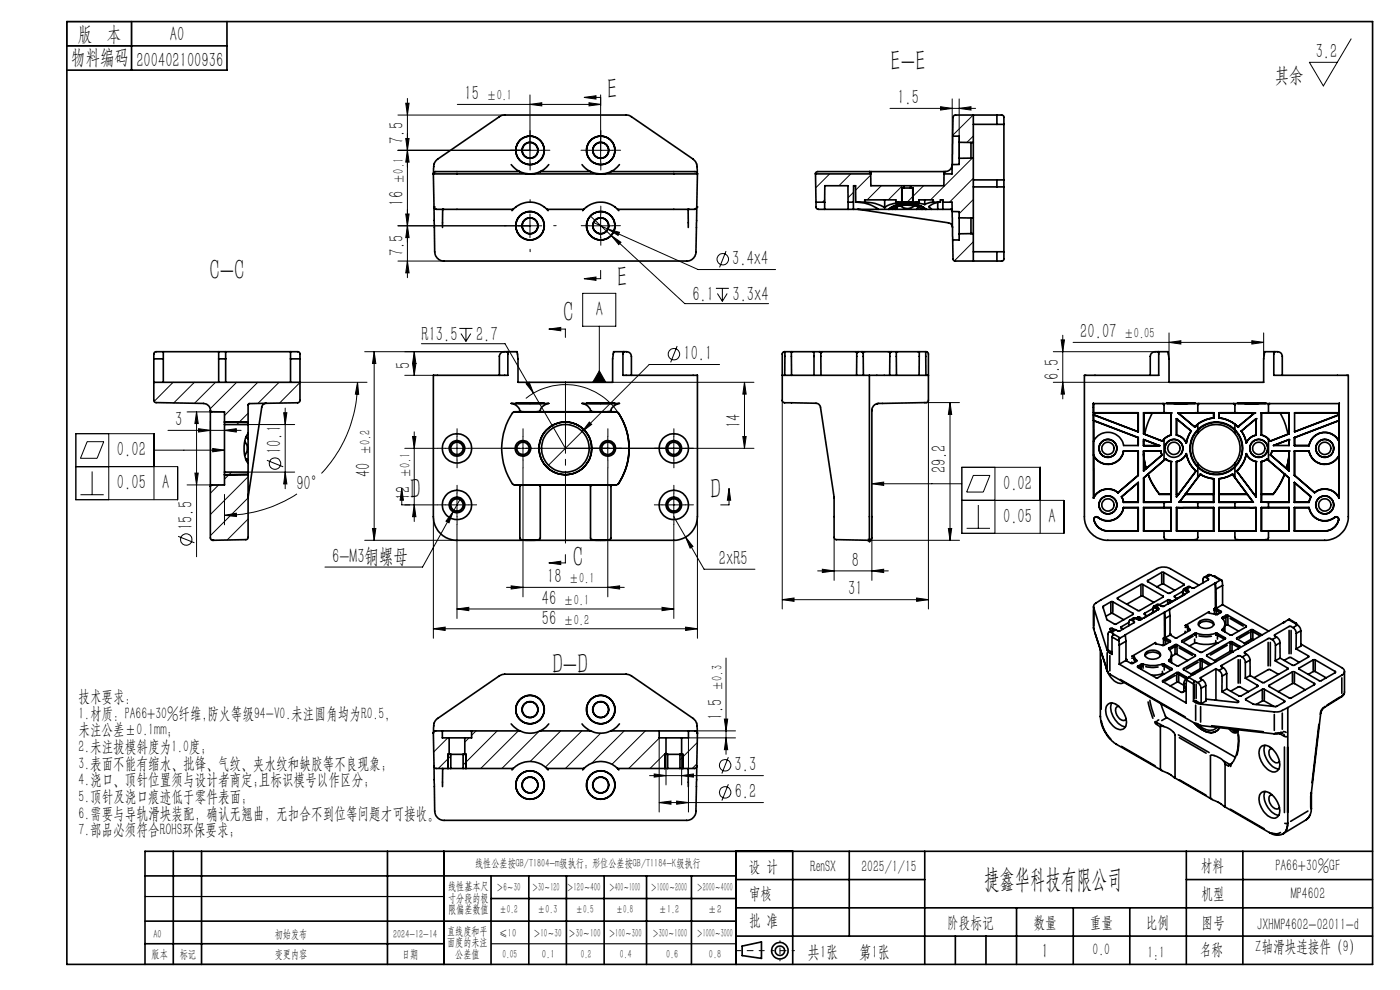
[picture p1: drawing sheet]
<svg xmlns="http://www.w3.org/2000/svg" width="297mm" height="210mm" viewBox="0 0 297 210" stroke-linecap="round" stroke-linejoin="round" font-family="sans-serif">
<defs><g id="words">
<g font-size="6.3">
<text x="188.9" y="15">E-E</text>
<text x="128.8" y="21">E</text>
<text x="44.4" y="59.3">C-C</text>
<text x="130.9" y="61">E</text>
<text x="119.4" y="68.3">C</text>
<text x="87" y="105.9">D</text>
<text x="150.7" y="105.9">D</text>
<text x="121.5" y="120.2">C</text>
<text x="117.2" y="143.1">D-D</text>
</g>
<text font-size="5.6" x="208.8" y="188.3">捷鑫华科技有限公司</text>
<g font-size="4.4">
<text x="16.5" y="8.6">版 本</text>
<text x="36.1" y="8.6">A0</text>
<text x="15.1" y="13.7">物料编码</text>
<text x="28.9" y="14.2">200402100936</text>
<text x="270.5" y="17.3">其余</text>
<text x="279.1" y="12.3">3.2</text>
<text x="98.6" y="21.2">15</text>
<text x="190.4" y="22.1">1.5</text>
<text x="85.6" y="30.5" transform="rotate(-90 85.6 30.5)">7.5</text>
<text x="85.6" y="43.6" transform="rotate(-90 85.6 43.6)">16</text>
<text x="85.6" y="54.3" transform="rotate(-90 85.6 54.3)">7.5</text>
<text x="155.4" y="56.3">3.4x4</text>
<text x="146.9" y="63.7">6.1</text>
<text x="155.4" y="63.7">3.3x4</text>
<text x="126.4" y="67">A</text>
<text x="229.2" y="71.7">20.07</text>
<text x="89.4" y="72.3">R13.5</text>
<text x="101" y="72.3">2.7</text>
<text x="145" y="76.4">10.1</text>
<text x="87" y="78.2" transform="rotate(-90 87 78.2)">5</text>
<text x="224.6" y="80.7" transform="rotate(-90 224.6 80.7)">6.5</text>
<text x="37.2" y="90.4">3</text>
<text x="157.1" y="90.9" transform="rotate(-90 157.1 90.9)">14</text>
<text x="24.8" y="96.8">0.02</text>
<text x="59.7" y="96.3" transform="rotate(-90 59.7 96.3)">10.1</text>
<text x="78.5" y="101.2" transform="rotate(-90 78.5 101.2)">40</text>
<text x="200.7" y="100.4" transform="rotate(-90 200.7 100.4)">29.2</text>
<text x="24.8" y="103.8">0.05</text>
<text x="34.4" y="103.8">A</text>
<text x="62.9" y="103.9">90°</text>
<text x="87" y="106" transform="rotate(-90 87 106)">12</text>
<text x="212.8" y="103.9">0.02</text>
<text x="40.8" y="112.4" transform="rotate(-90 40.8 112.4)">15.5</text>
<text x="212.8" y="110.9">0.05</text>
<text x="222.4" y="110.9">A</text>
<text x="70.5" y="119.4">6-M3铜螺母</text>
<text x="152.5" y="119.9">2xR5</text>
<text x="116.1" y="123.7">18</text>
<text x="180.7" y="120.2">8</text>
<text x="114.9" y="128.3">46</text>
<text x="179.9" y="126.3">31</text>
<text x="114.9" y="132.5">56</text>
<text x="153.2" y="152.7" transform="rotate(-90 153.2 152.7)">1.5</text>
<text x="155.9" y="163.6">3.3</text>
<text x="155.9" y="169.4">6.2</text>
<text x="221" y="203.2">1</text>
</g>
<g font-size="3.8">
<text x="171.3" y="203.2">共1张</text>
<text x="182.3" y="203.2">第1张</text>
</g>
<g font-size="3.5">
<text x="16.6" y="148.9">技术要求:</text>
<text x="16.6" y="152.5">1.材质：PA66+30%纤维,防火等级94-V0.未注圆角均为R0.5,</text>
<text x="16.6" y="156">未注公差±0.1mm；</text>
<text x="16.6" y="159.5">2.未注拔模斜度为1.0度；</text>
<text x="16.6" y="163">3.表面不能有缩水、批锋、气纹、夹水纹和缺胶等不良现象；</text>
<text x="16.6" y="166.6">4.浇口、顶针位置须与设计者商定;且标识模号以作区分；</text>
<text x="16.6" y="170.1">5.顶针及浇口痕迹低于零件表面;</text>
<text x="16.6" y="173.6">6.需要与导轨滑块装配，确认无翘曲，无扣合不到位等问题才可接收。</text>
<text x="16.6" y="177.2">7.部品必须符合ROHS环保要求；</text>
<text x="158.9" y="184.9">设 计</text>
<text x="171.9" y="184.9">RenSX</text>
<text x="182.7" y="184.9">2025/1/15</text>
<text x="254.7" y="184.7">材料</text>
<text x="270.6" y="184.7">PA66+30%GF</text>
<text x="158.9" y="190.8">审核</text>
<text x="254.9" y="190.7">机型</text>
<text x="273.8" y="190.8">MP4602</text>
<text x="158.9" y="196.5">批 准</text>
<text x="200.9" y="196.9">阶段标记</text>
<text x="219.3" y="196.9">数量</text>
<text x="231.2" y="196.9">重量</text>
<text x="243.1" y="196.9">比例</text>
<text x="254.9" y="196.9">图号</text>
<text x="266.7" y="197.3">JXHMP4602-02011-d</text>
<text x="231.8" y="202.5">0.0</text>
<text x="243.4" y="203.2">1:1</text>
<text x="254.5" y="202.5">名称</text>
<text x="266.4" y="201.8">Z轴滑块连接件（9）</text>
</g>
<g font-size="3.1">
<text x="103.2" y="21.2">±0.1</text>
<text x="85.6" y="39" transform="rotate(-90 85.6 39)">±0.1</text>
<text x="238.4" y="71.7">±0.05</text>
<text x="78.5" y="96.6" transform="rotate(-90 78.5 96.6)">±0.2</text>
<text x="87" y="101.4" transform="rotate(-90 87 101.4)">±0.1</text>
<text x="120.7" y="123.7">±0.1</text>
<text x="119.5" y="128.3">±0.1</text>
<text x="119.5" y="132.5">±0.2</text>
<text x="153.2" y="146.6" transform="rotate(-90 153.2 146.6)">±0.3</text>
</g>
<g font-size="2.5">
<text x="100.8" y="184">线性公差按GB/T1804-m级执行；形位公差按GB/T1184-K级执行</text>
<text x="95.1" y="188.8">线性基本尺</text>
<text x="95.1" y="191.3">寸分段的极</text>
<text x="105.3" y="189.1">＞6～30</text>
<text x="112.9" y="189.1">＞30～120</text>
<text x="120.2" y="188.9">＞120～400</text>
<text x="129.2" y="188.9">＞400～1000</text>
<text x="138.1" y="189.1">＞1000～2000</text>
<text x="147.8" y="189.1">＞2000～4000</text>
<text x="95.1" y="193.8">限偏差数值</text>
<text x="105.9" y="193.8">±0.2</text>
<text x="114.1" y="193.8">±0.3</text>
<text x="122.2" y="193.8">±0.5</text>
<text x="130.7" y="193.8">±0.8</text>
<text x="139.8" y="193.8">±1.2</text>
<text x="150.2" y="193.8">±2</text>
<text x="32.2" y="203.2">版本</text>
<text x="32.5" y="198.9">A0</text>
<text x="38.1" y="203.2">标记</text>
<text x="58.3" y="203.2">变更内容</text>
<text x="58.3" y="198.9">初始发布</text>
<text x="83.4" y="198.9">2024-12-14</text>
<text x="85.3" y="203.2">日期</text>
<text x="94.8" y="198.3">直线度和平</text>
<text x="94.8" y="200.7">面度的未注</text>
<text x="96.6" y="203.2">公差值</text>
<text x="105.9" y="198.7">≤10</text>
<text x="106.6" y="203.2">0.05</text>
<text x="113.2" y="198.7">＞10～30</text>
<text x="115" y="203.2">0.1</text>
<text x="120.6" y="198.7">＞30～100</text>
<text x="123.2" y="203.2">0.2</text>
<text x="129.1" y="198.7">＞100～300</text>
<text x="131.5" y="203.2">0.4</text>
<text x="138.4" y="198.7">＞300～1000</text>
<text x="141.3" y="203.2">0.6</text>
<text x="147.8" y="198.7">＞1000～3000</text>
<text x="150.4" y="203.2">0.8</text>
</g>
</g></defs>
<g fill="none" stroke="#000" stroke-width=".21">
<path d="M286.6 8.2l-5.9 10-2.9-5h5.9M84.4 31.9h30.5M84.4 24.4h22.7M86.1 29.4h.7l-.4 2.5zM86.1 21.9h.7l-.4 2.5zM86.4 20.9v38M86.4 31.9l.4 2.5h-.7zM97 22.1h30.4M112.4 22.1l2.5-.3v.7zM112.4 20.1v14.3M123.9 20.7l2.5-.4v.7zM123.9 20.7h3.5"/>
<path d="M125 31.9h4.9M125 21.8l2.4 .3-2.4 .4zM127.4 20.1v14.3M176 36.9l-3 3M180.5 36.9l-2.5 2.5M184.7 37.1l-3.2 3.2M187 39.4l-3 3M188.8 23h18.2M191.5 39.4l-3 3M195.9 39.4l-3.5 3.5M199.5 22.6l2.5 .4-2.5 .3zM202 21v13.9"/>
<path d="M203.5 23l2.5-.4v.7zM203.5 21v12.6M206.3 33.5l-8.9 8.9M206.4 24.4l-4.3 4.3M206.5 28.8l-1.4 1.4M206.5 37.8l-5.1 5.1M84.4 55.4h9.8M86.1 45.4h.7l-.4 2.5zM86.4 55.4l.4 2.5h-.7zM86.4 47.9l.4 2.5h-.7zM112.4 45.4v5M114.9 47.9h-30.5"/>
<path d="M123.9 59.1l2.5-.3v.7zM125 47.9h4.9M125.2 45.8l4.4 4.1M125.9 47.2l3.1 1.4M127.4 45.4v5M127.4 57.4v1.7h-3.5M129 48.6l2.4 .7-.3 .6zM129 48.6l19.1 8.6h16.4M129.6 49.9l2.1 1.5-.4 .5zM129.6 49.9l15.7 14.5h17.8M154 53.3l-1.4 3.4M175 42.4l-.5 .5"/>
<path d="M181.1 40.8l-1.2 1.1M202.4 50.9l-.3 .3M203.7 49.6l-.2 .2M206.5 51.3l-4 4M206.5 42.3l-3 3M77.4 74.6h32.3M79.4 74.6v40M79.4 74.6l.3 2.5h-.7zM85.9 79.6h7M87.5 77.1h.7l-.3 2.5zM87.9 74.6v5M87.9 74.6l.3 2.5h-.7z"/>
<path d="M89.4 72.9h17.7l12.8 22.2h40M97.4 69.7h2.8M97.8 70.8l1 1.6M98.8 69.7v2.7M99.9 70.8l-1.1 1.6M116.5 69.8h3.4v1.8M116.5 69.8l2.5-.3v.7zM123.6 62.2h7v7h-7zM127.1 78.7l1.4 2.4h-2.8zM127.1 69.2v11.9M143.7 73.4l-1.4 3.5M151.9 61.2h2.7"/>
<path d="M152.2 62.3l1 1.6M152.6 77.3h-14.9l-21.3 21.4M153.2 61.2v2.7M154.3 62.3l-1.1 1.6M223.4 74.6h22.3M225.1 72.1h.7l-.3 2.5zM225.5 71.1v13.5M227.6 72.6h40.5M248 72.6l2.5-.3v.7zM248 70.6v5.5M265.6 72.3l2.5 .3-2.5 .4zM268.1 70.6v5.5"/>
<path d="M16.1 99h21.6v7h-21.6v-14h16.6v14M18.5 93.7h3.5l-1.4 3.5h-3.5zM23.1 92v14M32.7 95.5h14.9M35.6 91.3h15.6M36.7 81.1l-4 4.1M39.7 87.4h7.9M41.2 81.1l-4.3 4.4M41.7 87.4l.4 2.4h-.8zM41.7 87.4v30.7M42.1 90.9l2.5 .4-2.5 .3zM44.6 89.3v2.7"/>
<path d="M45.1 95.1l2.5 .4-2.5 .3zM45.7 81.1l-4.4 4.4M47.6 91.3l2.5-.4v.7zM50.2 81.1l-5.6 5.6M52.6 87.7l-2.4 2.4M52.6 90.1h9.9M54.7 81.1l-7.1 7.1M56.6 97.6l3.5 1.4M59.2 81.1l-4.5 4.5M60.2 87.6h.7l-.4 2.5zM60.5 86.6v17.1M63.6 81.1l-4.3 4.4"/>
<path d="M63.6 81.1h14.3M75.8 81.1l.3 2.5h-.7zM75.8 81.1a28.1 28.1 0 0 1-7.6 19.3M85.9 95.1h6.9M87.5 92.6h.7l-.3 2.5zM87.9 91.6v19M94.4 95.1h5M96.9 92.6v5M108.4 95.1h5.1M110.9 92.6v5M110.9 99.3v27.3M111.5 84.5a13.5 13.5 0 0 1 19.7 3.1"/>
<path d="M111.6 81.4l.7-.3 .9 2.3zM125 89.5l.5 .5-2 1.5zM128.9 92.6v5M128.9 99.3v27.3M130 81.1h29.9M142.9 92.6v5M157.6 92.6h.7l-.4 2.5zM157.9 81.1l.4 2.5h-.7zM157.9 81.1v14M165.9 84.9v44.3M196.2 85.4h7.4M197 84.9v44.3"/>
<path d="M201.5 85.4v29.2M201.5 85.4l.4 2.5h-.7zM211.1 99.1v14M223.4 81.1h24.6M225.5 81.1l.3 2.5h-.7zM17.1 104.9h4.9M19.5 100v4.9M37.8 113.8l3.4 1.3M39.7 102.9h7.9M41.3 100.4h.8l-.4 2.5zM46.4 102.9l-1.8 1.7M47.6 109.3l2.5-.4 .1 .7z"/>
<path d="M47.6 104.9v6.4M48.6 100.7l-1 .9M49.1 100.1l-.5 .6M52.6 101.1l-8 8M52.6 105.6l-8 8M52.6 110.1l-4.4 4.4M52.6 100.1h9.9M60.5 100.1l.4 2.5h-.7zM63 104.8a28.1 28.1 0 0 1-15.4 4.5M77.4 114.6h19.5M79 112.1h.7l-.3 2.5zM85.2 103.6l.4 2.5h-.7z"/>
<path d="M85.2 103.6v3.5h7.6M87.9 107.1l.3 2.5h-.7zM91.9 109.6v25.8M94.4 107.1h5M96.1 108.5l-.8 2.4-.7-.3zM96.1 108.5l-6.5 11.8h-20.7M96.9 104.6v5M96.9 111.3v19.9M97.8 105.6l-1.7 2.9M116.5 119.4l2.5-.3v.7zM119.9 117.6v1.8h-3.4M140.4 107.1h5.1"/>
<path d="M142.9 104.6v5l6.5 11.1h10.8M142.9 111.3v19.9M145.5 113.9l1.5 2-.6 .4zM148 109.6v25.8M154.7 103.6l.3 2.5h-.7zM154.7 103.6v3.5h-1.8M177 114v9.1M184.1 114.3l.7 .7M184.5 114.1v1M184.8 114.3l-.7 .7M185 102.6h19M185 102.6l2.5-.3v.7z"/>
<path d="M185 109.6v13.5M201.2 112.1h.7l-.4 2.5zM203.6 114.6h-19.6M204 106.1h21.7v7h-21.7v-14h16.7v14M205.1 112.1h4.9M206.5 100.9h3.5l-1.4 3.5h-3.5zM207.5 107.1v5M91.9 133.4l2.5-.4v.7zM91.9 133.4h56.1M96.9 129.2l2.5-.4v.7zM96.9 129.2h46M107.5 124.6h24.9"/>
<path d="M108.4 124.3l2.5 .3-2.5 .3zM128.9 124.6l2.5-.3v.6zM140.4 128.8l2.5 .4-2.5 .3zM145.5 133l2.5 .4-2.5 .3zM154 139.6v20.4M165.9 127.2l2.6-.3v.7zM165.9 127.2h31.1M173.5 121.1h15M174.4 120.7l2.6 .4-2.6 .4zM185 121.1l2.5-.4v.8zM194.5 126.9l2.5 .3-2.5 .4zM95 156.5l-3 3"/>
<path d="M99.5 156.5l-.9 .9M101 155l-1 1M105.5 155l-7.3 7.3M110 155l-8 8M114.3 155.1l-7.8 7.9M119 155l-6.5 6.5M123.4 155l-7.7 7.7M127.4 155.5l-7.5 7.5M132.4 155l-6.8 6.9M136.9 155l-7.1 7.1M139.8 156.5v15.8M139.9 156.5l-6.5 6.5"/>
<path d="M141.3 159.6l-3.4 3.4M147.4 155h8.6M147.9 157.5l-3.6 3.7M153.7 152.5h.7l-.4 2.5zM154 156.5l.4 2.5h-.7zM156 156.5h-10v15.8M95.6 160.4l-2.6 2.6M137.8 164.5h24.2M138.8 164.2l2.5 .3-2.5 .3zM139.8 170.2l2.5-.3v.7zM139.8 170.2h22.2M141.3 160v6.5"/>
<path d="M143.5 169.9l2.5 .3-2.5 .4zM144.6 164.5l2.5-.3v.6zM144.6 160v6.5M147.8 162.1l-.9 .9M154.5 160.6l-1.4 3.5M154.5 166.4l-1.4 3.4"/>
<circle cx="153.3" cy="55" r="1.22"/>
<circle cx="143" cy="75.1" r="1.22"/>
<circle cx="58.3" cy="98.3" r="1.21"/>
<circle cx="39.5" cy="114.5" r="1.22"/>
<circle cx="153.8" cy="162.3" r="1.22"/>
<circle cx="153.8" cy="168.1" r="1.2"/>
</g>
<g fill="none" stroke="#000" stroke-width=".35">
<path d="M14.2 4.6h277v200h-277zM14.2 9.7h34M27.9 4.6v10.3M48.2 4.6v10.3h-34M91.9 36.9h56.1M91.9 36.9l.1-1a2.43 2.43 0 0 1 .9-2.1l13-9 .9-.4h26.5l.6 .4 13.1 9a3.4 3.4 0 0 1 .9 2.9l.1 .2M91.9 36.9h.1M91.9 36.9l.2 7M108.4 34.9l1 .9 .8 .6M110.3 36.4a5.3 5.3 0 0 0 3.8 .2l.5-.2M110.3 36.4h-16.4a2.26 2.26 0 0 0-1.9 .3l-.1 .2M114.6 36.4h10.7"/>
<path d="M116.4 34.9l-1 1.1-.8 .4M123.5 34.9l.9 .9 .9 .6M125.3 36.4a5.1 5.1 0 0 0 3.8 .2l.5-.2M129.6 36.4h16.1a3.2 3.2 0 0 1 2.1 .2l.2 .3M131.4 34.9l-1 1.1-.8 .4M148 36.9h.1M148 36.9l-.2 7M173 36.9h11.7M173 36.9l.1 6M184.4 36.4h-11l-.4 .2v.3M184.4 36.4l.2 .1 .1 .4M184.4 36.4h16.1"/>
<path d="M184.7 36.9v2.5h7.1M191.3 39.9h2.3v3h-2.3zM191.8 39.4h1.4M191.8 39.4v.5M193.2 39.4v.5M200.3 36.9l-.1 2.5h-7M200.6 36.4l-.3 .1v.4M202 34.9a1.5 1.5 0 0 1-1.4 1.5M202 34.9v2h-1.7M202.1 28.9l.1-4 .3-.5h10.2l.3 .3-.1 30.4-.3 .3h-10l-.4-.4-.1-4.1M202.1 28.9l-.1 6M202.1 28.9h1.4v1.3"/>
<path d="M203.5 30.2v3.4M203.5 33.6v1.3h-1.5M203.5 30.2h2.5M206 30.2v3.3M206 33.5l-2.5 .1M206 33.5h.5M206 30.2h.5M206.5 30.2v3.3M206.5 24.4v5.8M206.5 33.5v12.7M206.5 39.6h6.5M206.5 38.2h6.5"/>
<path d="M206.5 26.4h6.5M211.5 24.4v2M211.5 38.2v1.4M92.1 43.9v.3a3.1 3.1 0 0 0 2.3 .2h14.5M92.1 43.9h.1M92.1 43.9l.1 9.5a1.99 1.99 0 0 0 2 2h51.5a1.98 1.98 0 0 0 1.9-2l.2-9.5M93.9 44.4h.1M93.9 44.4v3.9M108.9 44.4a5 5 0 0 1 7.1 0M108.9 44.4l-.3 .3M116 44.4l.3 .3M116 44.4h7.9"/>
<path d="M123.9 44.4a5 5 0 0 1 7.1 0M123.9 44.4l-.3 .3M131 44.4l.3 .3M146 44.4h.1M146 44.4v3.9M147.8 43.9l-.1 .3a3.1 3.1 0 0 1-2.2 .2h-14.5M147.8 43.9h.1M173.1 42.9v.7a.63 .63 0 0 0 .5 .8h12.5M173.1 42.9h1.8M174.9 42.9v1.5M174.9 42.9l.1-3.5h4.9v3.5M179.9 42.9v1.5"/>
<path d="M179.9 42.9h1.1M181 42.9v1.5M181 42.9l.1-3.5h.4v3.5M181.5 42.9a8 8 0 0 1 4.8 1.5M181.5 42.9h1.9M182 44.4l19.2 2.9a1.05 1.05 0 0 1 .9 1M183.4 42.9l2.3 .3 2 .9M183.4 42.9v-.5h6.6v.5M186.1 44.4h.2M186.1 44.2v.2M186.3 44.4h11.3M187.7 42.4v1.7"/>
<path d="M188.5 44.4a6.9 6.9 0 0 1 5.5-1l1.5 .4 1 .6M188.6 44.4a6.1 6.1 0 0 1 5-1.1l1.7 .4 1 .7M189.3 44.4a6.2 6.2 0 0 1 6.4 0M190 42.9l1.3 .1a5.6 5.6 0 0 0-3.6 1.1M190 42.9h4.9M190.1 43.9l.2 .2-.3 .3M191 43.7a2.22 2.22 0 0 0 3 0M194.9 43.9l-.4 .5M194.9 42.9l-1.3 .1 2.6 .4M194.9 42.9v-.5h3.1v.5M195.5 44.3v.1M196.2 42.4v1"/>
<path d="M197.6 44.4h1.3M198 42.9l-.7 .1-1.1 .4M198 42.9h1.5M198.9 44.4h2.9l.2 .3M198.9 42.9v1.5M199.5 42.9l-1.4 .3-1.1 .6 .6 .6M199.5 42.9v-.5h.5v.5M200 42.9v1.5M200 42.9h2v2M202 44.9l.1 6M202 44.9h1.5v1.3M203.5 46.2v3.4"/>
<path d="M203.5 49.6v1.3h-1.4M203.5 46.2h2.5M206 46.2v3.4M206 49.6h-2.5M206 49.6h.5M206 46.2h.5M206.5 46.2v3.4M206.5 49.6v5.8M206.5 53.4h6.5M211.5 53.4v2M32.6 76.1h2M34.6 74.6v6.5"/>
<path d="M46.4 76.1h1.5M46.4 74.6v6.5M47.9 74.6v6.5M61.6 74.6v6.5M61.6 76.1h2M105.9 79.6h-14v30a5.1 5.1 0 0 0 5 5h46a5.1 5.1 0 0 0 5.1-5v-30h-14.1M107.6 74.6l.1 5h-1.8M107.6 74.6h2.1l.2 1.5v5h20.1v-5l.2-1.5h2.7a1.02 1.02 0 0 1 1 1v4M107.6 74.6h-.1a1.16 1.16 0 0 0-1.5 .7l-.1 4.3M132.4 74.6a.2 .2 0 0 0-.2 0 .2 .2 0 0 0 0 .3v4.7h1.7M165.9 79.6h2M166.5 74.6l-.4 .2-.2 .2v9.9a1.06 1.06 0 0 0 1.5 .5l5.7 .1a.97 .97 0 0 1 1 .9l2.9 19.1v6.7a3.5 3.5 0 0 0 .2 2.2l7.2 .2"/>
<path d="M166.5 74.6v5M166.5 74.6h1.4M167.9 74.6v5M167.9 74.6h4.8M167.9 79.6h29.1M172.7 74.6v5M172.7 74.6h1.1M173.8 74.6l.3 .3 .1 4.7M173.8 74.6h8.3M182.1 74.6a.73 .73 0 0 0-.3 1l-.1 4M182.1 74.6h.7M182.8 74.6l.3 .3 .1 4.7"/>
<path d="M182.8 74.6h6.3M184.4 79.6v35M189.1 74.6l-.3 .3-.1 4.7M189.1 74.6h1M190.1 74.6l.1 5M190.1 74.6h4.9M195 74.6v5M195 74.6h1.4M196.4 74.6l.4 .2 .2 .2v10l-.2 .3-.2 .1-10.5 .2M196.4 74.6v5M245.7 74.6l.1 5h-15.8v30a5 5 0 0 0 5 5h46a5.1 5.1 0 0 0 5-5v-30h-15.8l.1-5M245.7 74.6h2.1l.2 1.5v5h20.1v-5l.2-1.5h2"/>
<path d="M245.7 74.6h-.1a1.36 1.36 0 0 0-1.4 .5l-.2 .5v4M270.3 74.6h.2a1.13 1.13 0 0 1 1.5 1v4M32.6 81.1h31M44.6 87.1v16.1M47.6 90.1v-2.7l-2.9-.2a1.74 1.74 0 0 0-1.5-1.6l-10.2-.2-.3-.2-.1-10.2 .2-.3h30.6l.2 .3v10.2l-.5 .2-10.3 .2-.2 .3v4.2M47.6 90.1v10M47.6 90.1h5M51.9 93.6a2.34 2.34 0 0 1 0 3M52.2 92.7l.4 .4M52.2 97.5l.2-.1 .2 .2M52.6 92h.1M52.6 90.1v1.8"/>
<path d="M52.6 91.9a6.4 6.4 0 0 0 0 6.4M52.6 98.3v1.8M52.6 91.9v6.4M52.6 89.5h-5l5 .1M56.5 85.5l-.7 .3-.3 .4-2.9 19.4M108.4 85.6h8a2.26 2.26 0 0 0-1.9 1.6l-.7 .1h-2.1a1.5 1.5 0 0 1-1.5-.2 2.02 2.02 0 0 0-1.8-1.5zM108.7 87.6l.4-.3 21.8 .1a9.7 9.7 0 0 1 2 3.9 13.3 13.3 0 0 1-1.8 11.5h-22.1a9.3 9.3 0 0 1-2-3.9 13.6 13.6 0 0 1 1.7-11.3zM109.5 85.5h6zM123.5 85.6h7.9a2.5 2.5 0 0 0-2 1.7h-2.3a1.93 1.93 0 0 1-1.8-.2 2.18 2.18 0 0 0-1.8-1.5zM124.4 85.5h6.1zM185 87v25.7a2.34 2.34 0 0 1-.3 1.8l-.2 .1M186.1 85.6a1.5 1.5 0 0 0-1.1 1.5"/>
<path d="M186.1 85.6h.1M232 85.6v20.1M232 85.6v2M232 85.6h14.7M232 87.6h.1M232 88v1.2M232 89.2h.1M232 96.5v.2M232 87.6h9.5M232 89.2l9.5 3.6M232 88l9.5 3.6M232 87.6v.4"/>
<path d="M232 89.2v4.3M232 96.7v8.8M232 87.6h9.4M232 89.2l9.4 3.6M238.3 95.7a3.3 3.3 0 0 1-2.8 2.7 3.3 3.3 0 0 1-3.5-1.9M238.3 95.7a3.4 3.4 0 0 1-2.7 2.8 3.4 3.4 0 0 1-3.6-1.8M238.3 95.7h3.2M241.4 87.6l.1 4M241.4 92.8v1.7M241.5 92.8v1.7h-3.1a3.4 3.4 0 0 0-2.9-2.8 3.4 3.4 0 0 0-3.5 1.9v2.9M241.5 87.6v4M241.5 95.7v5.2"/>
<path d="M241.5 87.6h-.1M241.5 92.8h-.1M241.5 95.7l-.1 5.1M242.6 95.7h3.6l.4 .8M242.6 95.7h.1M242.6 94.5h.1M242.6 87.6h5.9M242.6 87.6v4.4M242.6 93.2v1.3M242.6 95.7v4.2M242.6 92l4 1.6M242.6 93.2l3.4 1.3h-3.4"/>
<path d="M242.6 87.6h.1M242.6 92h.1M242.6 93.2v.1M242.6 96.9v-.6l.6 3.1M242.6 93.3h.1M242.6 96.9l.5 2.5M242.6 93.3v.3M242.6 87.6h1.9M242.6 96.9v2.9M242.6 99.8v.1M242.6 93.3l3.3 1.2M242.6 92l.2 .1"/>
<path d="M242.8 92.1l3.8 1.5M243.1 99.4l-.5 .4M243.1 99.4h.1M244.5 87.6a16.8 16.8 0 0 0-1.7 4.5M246.2 95.7l.3 .8M246.5 96.5l-3.3 2.9M246.5 96.5h.1M246.6 96.5l-4 3.4M246.6 93.6h.1M246.7 85.6h7.7M246.7 85.6l.2 .2v1.8h1.6M246.9 93.1l-.3 .5"/>
<path d="M246.9 93.1v4.5M246.9 97.6l-4.3 3.8M247.2 94.8a1.9 1.9 0 0 1 2.6-1.4 1.9 1.9 0 0 1 .7 2.9M247.3 97.4l1.2 .5M247.3 97.4l-.4 .2M247.3 97.4l-3.7 3.2M247.3 97.4h.1M247.5 85.5h6zM248.5 87.6v4.7l-.8 .3-.8 .5M248.5 87.6h.1M248.5 92.3a2.94 2.94 0 0 0-1.9 1.3M248.5 97.9h.1"/>
<path d="M248.5 97.9v8.6M249.6 88.8l3.1 2.6M249.6 88.8v3.5l1.2 .5 .9 1.2M249.6 88.8h.1M249.6 97.9h.1M249.6 92.3a3.1 3.1 0 0 1 2.1 1.6M249.6 97.9v7.5M249.9 87.6l3.5 2.9M251.7 96.2l-.9 1.2-1.2 .5M251.7 96.2a6.8 6.8 0 0 0 2 3.7M251.7 96.3a6.3 6.3 0 0 0 2 3.6M251.7 96.3a2.86 2.86 0 0 1-2.1 1.6"/>
<path d="M251.7 93.9v.1M251.7 96.2v.1M252.7 91.4l-.8 1.5-.2 1M252.7 91.4h.1M252.7 91.4l-.6 1.2-.4 1.4M253.4 90.5h.1M253.7 99.9l-4.1 5.5M253.7 99.9h.1M253.7 99.9l-3.7 5h-.4M254.1 90l-.7 .5M254.1 91.9a5 5 0 0 0 0 6.4M254.1 98.3a5.1 5.1 0 0 0 7.9 0"/>
<path d="M254.1 91.9a5.1 5.1 0 0 1 7.9 0M254.1 90v1.9M254.1 98.3v3M254.4 85.6l-.3 .2v1.8h-4.2M254.4 85.6h7.3M257.5 88.6a6.9 6.9 0 0 0-4.1 1.9M257.5 88.6v.1M257.5 88.7a6.5 6.5 0 0 0-3.4 1.3M257.5 87.6h-7.6M257.5 87.6v1M257.5 87.6v1.1M258.6 88.7a6.8 6.8 0 0 1 3.4 1.3"/>
<path d="M258.6 88.7a6.3 6.3 0 0 1 4 1.8M258.6 87.6h7.6M258.6 87.6v1.1M258.6 87.6h.1M261.7 85.6h7.7M261.7 85.6l.3 .3v1.7h4.2M262 90l.6 .5M262 91.9a5.2 5.2 0 0 1 0 6.4M262 90v1.9M262 98.3v3M262.3 99.9l4.2 5.5M262.3 99.9h.1"/>
<path d="M262.4 99.9l3.7 5M262.5 85.5h6.1zM262.6 90.5h.1M263.3 91.4l.7 1.3 .4 1.3M263.3 91.4l.7 1.2 .4 1.3M263.3 91.4h.1M264.4 96.2a6.4 6.4 0 0 1-2.1 3.7M264.4 96.2l.9 1.2 1.2 .5M264.4 96.3a6.3 6.3 0 0 1-2 3.6M264.4 96.3a2.73 2.73 0 0 0 2.1 1.6M264.4 93.9v.1M264.4 96.2v.1"/>
<path d="M266.2 87.6l-3.6 2.9M266.2 87.6h.1M266.5 88.8v3.5l-.4 .1a2.63 2.63 0 0 0-1.7 1.6M266.5 88.8l-3.2 2.6M266.5 88.8h.1M266.5 92.3a2.94 2.94 0 0 0-2.1 1.6M266.5 97.9h.1M266.5 97.9v7.5M267.6 92.3l.9 .4 .6 .4M267.6 87.6v4.7M267.6 97.9v8.6M267.6 97.9h.1"/>
<path d="M267.6 92.3a2.76 2.76 0 0 1 1.9 1.3M267.6 92.3h.1M268.8 97.4l.3 .2M268.8 97.4l-1.2 .5M268.8 97.4l3.7 3.2M268.8 97.4h.1M268.9 94.7a1.89 1.89 0 0 0-3-1.2 1.89 1.89 0 0 0 .2 3.2 1.89 1.89 0 0 0 2.8-1.5M269.1 93.1l.4 .5M269.1 93.1v4.5M269.1 97.6l4.4 3.8M269.4 85.6l-.3 .2v1.8h-1.5M269.4 85.6h14.7"/>
<path d="M269.5 93.6h.1M269.5 96.5h.1M269.5 96.5l4 3.4M269.6 96.5l3.9 3.4M269.8 95.7l-.3 .8M269.8 95.7h.1M269.8 95.7l-.2 .8M269.8 95.7h3.7M270.2 94.5l3.3-1.3v1.3zM271.6 87.6a14.1 14.1 0 0 1 1.6 4.5M272.9 99.4h.1M273.2 92.1l-3.7 1.5"/>
<path d="M273.4 93.3h.1M273.4 93.3l.1 .3M273.4 92h.1M273.4 92l-.2 .1M273.4 93.3l-3.2 1.2M273.5 95.7h.1M273.5 96.3l-.6 3.1zM273.5 87.6h-5.9M273.5 87.6h-1.9M273.5 87.6v4.4M273.5 95.7v4.2M273.5 92l-4 1.6"/>
<path d="M273.5 93.2l-.1 .1M274.6 95.7h3.1M274.6 94.5h3.1M274.6 92.8v1.7M274.6 95.7v5.2M274.6 95.7h.1M274.6 87.6h9.4M274.6 94.5h.1M277.7 95.7a3.4 3.4 0 0 0 2.8 2.8 3.4 3.4 0 0 0 3.5-1.8M277.7 94.5h.1M277.7 95.7a3.4 3.4 0 0 0 2.9 2.7 3.4 3.4 0 0 0 3.5-1.9l-.1 .2M277.7 95.7h.1"/>
<path d="M284 93.5l.1 .2a3.4 3.4 0 0 0-3.5-1.9 3.4 3.4 0 0 0-2.9 2.7M284 93.5a3.4 3.4 0 0 0-3.5-1.8 3.4 3.4 0 0 0-2.8 2.8M284 87.6v.4M284 89.2v4.3M284 96.7v8.8M284 89.2l-9.4 3.6M284 88l-9.4 3.6M284 87.6h-9.4v4M284.1 85.6v.8M284.1 85.6v20.1M44.6 103.2v10.9l.2 .4 .3 .1M45.1 114.6h.1"/>
<path d="M47.6 100.1v2.8h-2.8l-.2 .3M47.6 100.1h5M52.6 100.1v14.2l-.4 .2-7.1 .1M52.6 100.6l-5 .1h5M109.1 102.9h1.9M111 102.9l-.7 .2v11a.96 .96 0 0 0 1.1 .5h1.2a2 2 0 0 0 2-.4v-11.1l-.2-.2h-.6M111 102.9h2.8M113.8 102.9h12.2M126 102.9l-.7 .2v11.2a2.25 2.25 0 0 0 1.9 .3h.4a2 2 0 0 0 2-.4v-11.1l-.2-.2h-.6M126 102.9h2.8M128.8 102.9h1.9M184.4 114.6h.1"/>
<path d="M232 105.5v.2M237.2 104.5a3.4 3.4 0 0 0-5.2 1.2M237.2 104.5a3.4 3.4 0 0 0-5.2 1M237.2 104.5h.1M237.9 105.4l.4 1.2M237.9 105.4h.1M237.9 105.4l.5 1.1M238.3 107.7a3.4 3.4 0 0 1-5.6 1.9 .65 .65 0 0 0-.7 .4 .65 .65 0 0 0 .2 .8 3 3 0 0 0 2.8 1.9h6.5M238.3 106.6h3.2M238.3 107.7h3.2M238.3 107.7h.1M238.4 107.7a3.5 3.5 0 0 1-5.7 2 .63 .63 0 0 0-.6 .4 .63 .63 0 0 0 .2 .7 3.1 3.1 0 0 0 2.7 1.8h6.4"/>
<path d="M238.4 106.5l-.1 .1M238.4 106.5h3M238.4 107.7h3M241.4 106.5l.1 .1M241.4 112.6l.1 .1M241.4 100.8l-4.2 3.7M241.4 100.8l.1 .1M241.4 102.4l-3.5 3M241.4 102.4v4.1M241.4 107.7v4.9M241.5 100.9l-4.3 3.6M241.5 102.3v4.3"/>
<path d="M241.5 107.7v5M241.5 102.3l-3.6 3.1M241.5 102.3l-.1 .1M241.5 107.7h-.1M242.6 101.4v5.2M242.6 107.7v5M242.6 106.6h4.3M242.6 107.7h4.3M242.6 112.7h4.3M242.6 101.4h.1M242.6 107.7h.1M242.6 112.6h5.8"/>
<path d="M242.6 106.5h5.8M242.6 107.7h5.8M242.6 112.6v.1M242.6 106.5v.1M242.6 101.4v5.1M242.6 107.7v4.9M243.6 100.6a16.7 16.7 0 0 0 2.4 4.2M243.6 100.6a14.3 14.3 0 0 0 2.4 4.3M243.6 100.6h.1M243.6 100.6l-1 .8M246 104.9l2.5-.1-.1 1.7M246 104.8v.1"/>
<path d="M246.9 112.7v1.3a.79 .79 0 0 0 1.2 .5h4.2a1.7 1.7 0 0 0 1.8-.4v-1.4M246.9 107.7h1.6M246.9 106.6v1.1M248.4 112.6h.1M248.4 106.5h.1M248.4 107.7v4.9M248.5 112.6l-1.6 .1M248.5 106.5l-1.6 .1M248.5 107.7v4.9M248.5 107.7h-.1M249.6 107.7h4.5M249.6 112.6l4.5 .1"/>
<path d="M249.6 107.7v4.9M249.6 107.7h.1M249.6 112.6h7.8M249.6 107.7h7.8M249.6 112.6h.1M249.6 105.3v.1M249.6 104.9v.4M250 104.9l-.4 .4M250.2 106.5l3.9 .1M250.2 106.5h7.2M250.2 106.5h.1M251.5 104.8v.1"/>
<path d="M251.5 104.9l-1.3 1.6M254.1 101.3l-3.9 5.2M254.1 106.6v1.1M254.1 106.6h3.4M254.1 107.7h3.4M254.1 112.7h3.4M254.6 100.6h.1M254.6 100.6a6.4 6.4 0 0 0 2.9 1M254.6 100.6a6.5 6.5 0 0 0 2.9 1M254.6 100.6l-3.1 4.2M254.6 100.6l-.5 .7M257.4 112.6l.1 .1"/>
<path d="M257.4 106.5l.1 .1M257.4 107.7v4.9M257.5 101.6h.1M257.5 101.6l-.1 4.9M257.5 104.8l-.1 .1M257.5 104.8l-6 .1M257.5 107.7h-.1M257.5 101.6v5M257.5 107.7v5M258.6 106.6h3.4M258.6 107.7h3.4M258.6 112.7h3.4"/>
<path d="M258.6 107.7h7.8M258.6 107.7v5M258.6 101.6h.1M258.6 101.6v5M261.4 100.6a6.9 6.9 0 0 1-2.8 1M261.4 100.6h.1M261.4 100.6l.6 .7M261.4 100.6l3.2 4.2M262 112.7v1.5a2.01 2.01 0 0 0 1.8 .3h3.5a1.82 1.82 0 0 0 1.8-.4v-1.4M262 107.7h4.5M262 101.3l3.9 5.2M262 106.6v1.1"/>
<path d="M264.6 104.9l1.2 1.6M264.6 104.8v.1M264.6 104.8l-6 .1M265.8 106.5l-7.2 .1M265.8 106.5h.1M265.9 106.5l-3.9 .1M266.1 104.9h.4M266.1 104.9l.3 .4M266.4 112.6l-7.8 .1M266.4 112.6h.1M266.4 105.3l.1 .1M266.4 104.9v.4"/>
<path d="M266.4 107.7v4.9M266.5 112.6l-4.5 .1M266.5 107.7v4.9M266.5 107.7h-.1M267.6 106.5l1.5 .1M267.6 107.7h1.5M267.6 112.6l1.5 .1M267.6 107.7v4.9M267.6 107.7h.1M267.6 112.6l5.9 .1M267.6 106.5l5.9 .1M267.6 106.5h.1"/>
<path d="M267.6 112.6h.1M267.6 104.8h2.5M269.1 106.6v1.1M269.1 106.6h4.4M269.1 107.7h4.4M269.1 112.7h4.4M270.1 104.8v.1M272.5 100.6a16.7 16.7 0 0 1-2.4 4.2M272.5 100.6a16.7 16.7 0 0 1-2.4 4.3M272.5 100.6l.9 .8M272.5 100.6h.1M273.4 101.4h.1"/>
<path d="M273.4 101.4l.1 5.2M273.5 107.7h-5.9M273.5 107.7v5M274.6 106.6h3.1M274.6 107.7h3.1M274.6 102.3l3.6 3.1M274.6 102.3v4.3M274.6 107.7v5M274.6 100.9l4.3 3.6M274.6 102.3l3.5 3.1M277.7 107.7a3.5 3.5 0 0 0 5.8 1.9 .65 .65 0 0 1 .5 .5 .65 .65 0 0 1-.2 .7 2.98 2.98 0 0 1-2.8 1.8l-6.4 .1M277.7 106.5l-3.1 .1"/>
<path d="M277.7 106.5v.1M277.7 107.7a3.4 3.4 0 0 0 5.7 1.9 .56 .56 0 0 1 .5 .3 .56 .56 0 0 1 0 .6 3 3 0 0 1-2.9 2.2h-6.4M277.7 107.7h.1M278.1 105.4l-.4 1.1M278.2 105.4l-.5 1.2M278.2 105.4h-.1M278.9 104.5a3.4 3.4 0 0 1 5.2 1.2M278.9 104.5a3.4 3.4 0 0 1 5.1 1M278.9 104.5h.1M284 105.5l.1 .2M232 133.2v.2M232 128.7v4.5"/>
<path d="M232 129.4v3.4M232 133.3v.1M232 133.4l2.9 8.9M233.4 137.8v14.1M233.6 140v10.5M234 128.7l1.9-1.1 4.4 2.5 .1 .2-3.8 2.1-1.8-1zM234.1 128.6v.4M234.6 130.7l1.3-.6 2.5 1.4M234.9 138.5v3.2M235.4 139.1v3.2M235.7 127.9v1.9M236 133.3l-.5 .1 .1 .5"/>
<path d="M236 133.3l.3 .2M236 133.3v.3M236.1 135.2l1 .6M236.1 127.9v1.9M236.1 134.6l.1-.2-.4-.2a.43 .43 0 0 0-.5-.1 .43 .43 0 0 0-.2 .5l-.1 3.3 .9 .5M236.1 134.6h.1M236.1 134.4v.2M236.4 134.6l1.1 .6M236.6 133.7l-.7 .4M237.1 126.9v.1M237.3 135.9v.1M237.3 136l.2 .8"/>
<path d="M237.5 136.8v4.1M237.6 135.4l-.3 .3M237.6 135.3h.1M237.7 135.3l-.4 .7M237.9 133v.2M238.7 134.7l-1 .6M238.7 134.7l.2 1.3M238.9 136v4.1l-1.4 .8M238.9 136l-1.4 .8M238.9 139.9h.1M238.9 139.9v.3M239.5 132l-1.7 1v.2l.4 .2"/>
<path d="M240.1 139.6l.5 .1 .2 .3M240.3 130.1v.2M240.6 131.9v.1M240.6 132.1l-3 1.7-.4 .1-.9-.4-1 .6M240.6 131.8v.3M240.6 131.8l-.4-.2a.43 .43 0 0 0-.5 0 .43 .43 0 0 0-.2 .4v.7M240.6 139.4v.3M240.6 139.8v.4M240.7 131.1l.2 .1M240.8 131.2l-.5 .3M240.9 131.2h.1M241 131.2l.3 .2"/>
<path d="M241 131.1l.6-.2 .7 .3M241.4 131v.3M241.4 131.4h-.1M241.4 131.4l.6 .1M241.8 131v.4M242 124.3v1.8M242.1 131.4h.1M242.5 124.3v1.8M242.8 130.1v.2M242.9 139.1a2.08 2.08 0 0 1 3.3 0M243 138.5a2.14 2.14 0 0 1 3.2 .2 1.31 1.31 0 0 1-1.7 1.1l-.8-.1a.81 .81 0 0 1-.7-1.2zM243.5 123.1l3-1.7h.3l4.4 2.6-3 1.8-.4 .1-4.3-2.5"/>
<path d="M243.5 123.1v.3M244.5 129.1l-1.8 1.1 .6 .4M244.5 129.2h.1M244.6 129.4v.4M244.8 127.8l-2.6-1.4-3.2 1.8M244.8 129h.2M244.9 128.5h.2M245.2 129l.3 .2M245.3 128.6l-.2 .3M245.3 129.6l-2.7 1.6M245.4 128.6l.3 .2M245.4 124.5l1.4-.6 2.4 1.3"/>
<path d="M245.5 129.2v.2M245.6 129.3l-3.6 2.1h-.4l-1-.4-.9 .5M245.6 129.3h.1M245.6 128.2l.2 .1M245.7 128.9l-.2 .2M245.8 128.3l-.4 .3M245.9 129.1l-.1 .2M245.9 128.3l.3 .2M246 128.3h.1M246 128.3l-.5-.1-.8 .5-.2 1.3M246 128.3l.4 .2M246.3 128.5h.1"/>
<path d="M246.4 128.6h.5M246.5 121.7v1.9M246.7 126.4l-4.6-2.5-5.1 3.1 4.6 2.6 5.1-2.9M246.7 126.4v.3M246.7 126.5v.1M246.8 135.4l.4-.1 1 .6v.2M246.8 135.4h.1M246.8 135.4v.3M246.8 135.9v.9M246.9 121.7v1.9M247 128.5h.1M247 129.9l-8.3 4.8"/>
<path d="M247 129.9h.1M247 129.9l.1 5.3M247.1 135.2l-.3 .2M247.1 135.2l.1 .1M247.1 129.9l.1 1.3M247.2 135.7h-.3M247.2 131.2v4.1M247.3 135.4v.3M247.3 135.9v.7M247.4 135.8l.6 .4M247.7 127.4v.6M248 137.5v.2"/>
<path d="M248.1 129.3h.1M248.1 129.3l-1 .6M248.1 129.3l.1 1.3M248.1 127.3v.5M248.2 130.6v4.1l-1 .6M248.2 134.5h.1v.2M248.2 130.6l-1 .6M248.2 136.1l-1.4 .8-1.7-.3v-.3l-5 2.9h.5l.5 .9M248.2 135.9v.2M248.3 134.5v.2M248.4 139.9l-.2 .3M248.5 139.2l1.1-.5 2.4 1.4"/>
<path d="M248.5 138.9v1.7M248.7 127.6l-.6-.4h-.3l-1.8 1.1M249.1 137.2l-.9 .6M249.2 126.4v.3M249.2 126.7l.5 .3M249.2 126.5v.1M249.3 136.8h.4M249.3 136.8l-1.4 .7a1.7 1.7 0 0 1 .1 2.6M249.3 136.8v.3M249.3 137.4v1.2M249.3 137.1h.3M249.7 136.8l3.8 2.2 .1 .2-3.8 2.1-1.8-1v-.2"/>
<path d="M249.7 136.8v.3M249.7 137.4v1.2M250.2 137.4l2.7 1.6M250.8 135.9v.2M250.9 125.4l-1.7 1M250.9 125.5l.1 .1M251 125.7v.4M251.1 123.9v.2M251.2 124.9l-.3 .3v1.1M251.2 124.9h.3M251.4 133.1h.4l.3 .4M251.4 125.3h-.3"/>
<path d="M251.4 133.9v.3M251.5 126l-3.8 2.2M251.5 125.3l.4 .3M251.6 125l-.1 .3M251.7 125l.4 .2M251.9 125.6v.1M252 125.7l-5 2.8h-.6M252 132.8l.4 .7M252 125.7h.1M252 132.8v.3M252 133.3l-.1 .4M252 125.6h.1"/>
<path d="M252 125.3l-.1 .2M252.3 125.4l-.1 .2M252.4 124.6l-.6 .3M252.4 133.5v.2l-2.8 1.7-1.3-.7M252.4 133.6v.1M253.1 134.9l-1.9 1.2M253.4 134.4v.3M253.4 135.6v.6M253.5 139v.2M253.7 134.7l-.2 .1M253.8 134.3l1.6 .3h1.3l1.2-.3M253.8 134.3h-.3l-2.7 1.6v.2"/>
<path d="M253.8 134.4v.3M253.8 134.9v.3M254.2 132.6a2.08 2.08 0 0 1 3.3 0M254.4 124.1l-6.3-3.6-.6-.2h-1.2l-.8 .3-13 7.3a.84 .84 0 0 0-.5 1l2.9 9 .3 .5 .7 .4v-3.7l.2-.5M254.4 134.9l1.3 .2 1.3-.1M254.4 131.9a2.13 2.13 0 0 1 3.1 .3 1.31 1.31 0 0 1-1.7 1.1l-.7-.1a.79 .79 0 0 1-.8-.5 .79 .79 0 0 1 .1-.8zM254.6 139.9v.3h.3M255 139.9v.3M255.4 122.5l1.2-.6 1.1 .3 1.4 .8M256 139v.2M256.3 123l-3 1.7-.3 .1-.9-.4-.9 .5M256.3 122.8v.2"/>
<path d="M256.3 122.8l-.4-.3a.43 .43 0 0 0-.5 0 .43 .43 0 0 0-.2 .4v.7M256.8 122l-.8 .4M257.6 122.3l1.1 .6M257.6 129.1h.5l1 .7-.9 .6h-.3l-1.3-.3-.2-.1 .1-.2-5.1 2.9 .3-.1 .3 .2M257.6 129.1h.1M257.6 129.1l.1 .4h.3M257.6 129.6v.6M257.8 123.7h.1M257.8 123.7l-9.7 5.6M257.8 123.7v5.3M257.8 123.7l.2 1.3M257.8 129l-.2 .1"/>
<path d="M257.8 129l.2 .1M257.9 134.3h.3l1.7 1M257.9 134.4v.3M257.9 135.9v.3M258 134.7h.2M258 125v4.1M258.1 129.2v.3M258.1 129.6v.7M258.2 129.6l.6 .4M258.3 134.4v.3M258.3 135v.6M258.3 136.4h-.1a8.8 8.8 0 0 1-4.7 0l-1.2 .6"/>
<path d="M258.4 134.9l1.2 .6M258.9 123.1l.3-.1 .1 .3 .1 .9M258.9 123.1l-1.1 .6M258.9 123v.1M259 123h.1M259 129.7v.2M259.1 123h.1M259.3 131l.8-.5h.4l3.9 2.3-.1 .2-3 1.7h-.3l-1.7-1a1.81 1.81 0 0 0 0-2.6zM259.3 133.6v.1M259.3 131v.2M259.4 128.3l9.7 5.6M259.4 128.3l-1.4 .8"/>
<path d="M259.4 124.2l-1.4 .8M259.4 124.2v4.1M259.7 133.4l-.2 .3M259.9 132.7l.6-.1 2.2 1.3M259.9 132.4v1.6M259.9 135.5l-5.1 2.9-4-2.3M259.9 135.3v.2M260 131l-.5 .3M260.1 130.6v.3h.3M260.1 131.1v1.3M260.3 136.9l-3.5 2.1M260.5 130.6v.3"/>
<path d="M260.5 131.1v1.3M260.9 136.2v.3M260.9 136.8v1.2M260.9 131.2l2.8 1.6M261 136.5h.3M261.4 136.2v.3M261.4 136.8v1.2M261.5 138.3l-.6-.1-3.3 1.9M261.5 138.2l-9.4 5.5M261.5 138.2v.1M261.5 136.7l1.2 .6M262.4 135.3v.2"/>
<path d="M262.4 135.5l1.7 1 .7-.1M262.7 139.9v5M263 137.1l-1.6-1h-.3l-5.1 2.9v.2l2 1.1M263 137.1l.1 .1-.3 .3M263 137.1v.2M263.1 139.9v5M264.1 138.4v.1M264.3 138.9l-.7 .4M264.3 132.8v.2M265 134.2l-2.1 1.2M265.4 133.6v.3M265.4 134.2v1.2"/>
<path d="M265.7 133.9l-.3 .1M265.8 133.6v.3M265.8 134.2v1.2M265.9 135.7l-.5-.1-1.4 .8M266 134.1l1.2 .7M267.7 134.7l-2.1-1.2-3.2 1.8M269 136.3v4.9M269.5 136.3v4.9M270.4 134.6l3.1-1.7h.4a1.58 1.58 0 0 1 1 1l.1 3.7M270.4 134.6v.3M270.4 134.9a1.62 1.62 0 0 1 1.1 1.4l.1 3.3M270.4 134.7v.2"/>
<path d="M270.7 135.2l-.7 .4M271.4 136.4l-.7 .4M271.6 139.6l-1.1 .6M272.3 132h.1M272.3 132l-10.8 6.2M273.3 131.4h.3l1.4 .8M273.3 131.4l-1 .6M273.4 131.4h.1M273.5 133.7v5M273.5 131.4h-.1M273.5 131.5l1.1 .7M273.9 133.7v5"/>
<path d="M274.9 132.2v.2M275 137.6l2.6 1.5v.3M275.1 132.5l-.1-.3h-.2l.1 .2a1.69 1.69 0 0 1 1.1 1.4v3.2l-1 .6M275.1 132.6l-.7 .5M275.8 133.9l-.7 .4M276 136.6l8.7 5a.84 .84 0 0 1 .5 .8 .84 .84 0 0 1-.5 .8l-11.5 6.9M277.6 139.4l-3 1.7h-.4l-2.6-1.5M277.6 139.2v.2M91.9 155.5l.1-.9a2.35 2.35 0 0 1 .9-2.2l13-9 1.2-.4 26.2 .1 .6 .3 13.1 9a3.4 3.4 0 0 1 .9 2.9l.1 .2M91.9 155.5l.2 7M93.8 155h-1.4l-.3 .1-.2 .4M93.8 155h6.2"/>
<path d="M93.8 155v1.5h1.5M95.3 156.5h3.3M95.3 156.5v3.5M98.6 156.5v3.5M100 155v1.5h-1.4M100 155h10.3M108.4 153.6l.6 .6 1.2 .8M110.3 155a5 5 0 0 0 4.3 0M114.6 155h10.7M116.4 153.6l-.8 .8-1 .6M123.5 153.6l.5 .6 1.3 .8M125.3 155a5 5 0 0 0 4.3 0"/>
<path d="M129.6 155h10.2M131.4 153.6l-.8 .8-1 .6M139.8 155h6.3M139.8 155v1.5h1.5M141.3 156.5h3.3M141.3 156.5v3.5M144.6 156.5v3.5M146.1 155h1.4l.3 .1 .2 .4M146.1 155v1.5h-1.5M148 155.5l-.2 7M233.4 151.9a7.6 7.6 0 0 0 3.5 6l9.6 5.6M233.4 152l.1 .1"/>
<path d="M233.6 153l.8 2.1 1.2 1.6M234.6 141.5a4.1 4.1 0 0 0 3.3 3.5l.5-.3M234.9 142.2v.1M234.9 142.3l.6 .7 18.3 10.6M234.9 142.3l.1 .2M235.1 149.4a1.97 1.97 0 0 1 2.6 .8 3.6 3.6 0 0 1 .9 4.2 1.88 1.88 0 0 1-2.8-.7 3.6 3.6 0 0 1-.9-4.2zM235.5 143h.1M235.8 149.1a4.2 4.2 0 0 0 3 5.1M236.8 157.8l.1 .1M237.3 149.8a.9 .9 0 0 0-.6 1.4 1.7 1.7 0 0 0 2 1.5l.2-.2M237.5 140.9l14.1 8.2 .1-4.9M237.7 144.1l13.7 8"/>
<path d="M237.9 158.3l7.1 4.1M240.1 140.4v.2M241.1 140.1v.2l-.9 .4-1.3-.5M241.1 140.1v.1M241.4 141.3v.3M241.4 141.6l4 2.2 3.2-1.7M241.4 141.3v.2M242 141.3l-.4 .3M242.1 140.9h.1a8.8 8.8 0 0 0 4.7 0h.1M242.1 140.9l-.7 .4M242.1 140.9v.3M242.1 141.4v.5"/>
<path d="M242.4 141.2l-.2 .1M242.5 140.9v.3M242.5 141.4v.3M243.1 141.4l1.3 .2 1.3-.1M243.6 148.9l1 3.5M243.9 148.5l1 3.4M245 153.4l.3 .3M245.2 153.1h-.2M245.4 153.1l.1 .2M245.5 153.8l.6 .3M245.6 153.4l-.2 .2M245.8 153.4l1 .6"/>
<path d="M245.8 152.7l-.3 .2M246.2 154.1a3.2 3.2 0 0 1 3.1 1.9v9l-2-1.2a1.5 1.5 0 0 1-1.1-.7zM246.3 149.3l1.1 2.8 14.7 8.5M246.6 140.9v.3M246.6 142.4v.3M246.7 141.2h.2M246.7 144.4v.2M246.7 144.6l3.9 2.3h.3l.7-.5M247 140.9l1.6 .9M247 140.9v.3M247 141.5v.6M247 143l-.2-.1-1.1 .2-1.4 .1"/>
<path d="M247.2 141.4l1 .7M247.3 152.4l-.8 .5M248 140.1v.1M248.6 141.8v.3M248.6 141.8v.2M249.3 143.3l-2.1 1.2M249.6 142.7v.3M249.6 143.3v1.2M249.7 143h.3M250 155.9l6.5 3.7M250 142.7v.3M250 143.3v1.2"/>
<path d="M250.2 156.5l5.7 3.3M250.3 143.2l1.1 .7M251.1 141.8v.3M251.1 142.1l1.7 .9 .7-.1M251.1 141.8v.2M251.1 145.4l-1.3-.7-1.6 .8M251.1 145v1.7M251.2 145.5v.4M251.7 143.6l.1 .1a1.59 1.59 0 0 0-.2 2.4M251.7 143.6l-1.7-.9-.3-.1-3 1.8M251.7 143.6v.2M251.7 144.2l.1 .1"/>
<path d="M252 144.4l1 .6M252 143.8l-.2 .4M252.1 143.7l-.4 .5M252.1 143.7h.1M252.3 143.8l1.2 .7M253.2 148.8l1.2 .5 15.9 1.7 1.2-.1 1.7-.8M253.2 148.8l.4-.2 1.2 .7M253.2 148.8v-3.9l.2-.3h.4a1.86 1.86 0 0 1 1 1.4v3.3M253.3 145.2v3M253.4 153.4a4.1 4.1 0 0 0 4.4 1.8l.5-.3 .4-.6M253.6 149.6v3.2M253.7 153.5l.1 .1"/>
<path d="M253.8 153.6l.9 .3M253.8 145.1v3.1M253.8 153.4l.4 .2M254.2 140.5l-2.5 1.4M254.3 153.8a2.87 2.87 0 0 0 3.6 .7l.2-.2M254.6 140.4v1.3M254.7 143.7v.3a1.78 1.78 0 0 1 1.1 1.3v3.4l-1 .6M254.7 153.9h.1M254.7 143.7v.3M254.7 149.9v3.3M254.7 153.9l16 1.8 1.2-.2M255 144.3l-.8 .4"/>
<path d="M255 140.4v1.3M255.2 141.9l-.6-.1-1.9 1.2M255.2 140.3l1.2 .7M255.7 145.5l-.8 .4M256.9 140.9l-1.9-1.1h-.3l-3.6 2M257 153.9l11 1.3M258 141.8l.7 .5 .5 .7v3.7M258 141.8l-3.3 1.9M258 141.8v6.6M258 148.4l.1 .1M258 148.4l-.2 .1M259.1 141.2v.2"/>
<path d="M259.2 146.7l3.5 2.1v.1l-6.9-.6M259.4 141.7l-.7 .5M260.1 142.9l-.7 .5M260.2 146.1l-1 .6M260.8 154.6l.7 .7a.74 .74 0 0 0 1.1-.2M261.1 146.6l1.9-.9 1.9 1M261.3 154.6l.5 .5 .7 .2M261.7 154.7l.5 .3 .3-.1M262.5 154.8a9.2 9.2 0 0 1-1.4 7.4M262.7 148.8v.1M262.7 155.8l.1 2.3-.4 2.1M264.2 143.9l2.7 1.6-3.8 2.2-2.9-1.6"/>
<path d="M264.2 143.9v-3.6a1.49 1.49 0 0 0-1.1-1.2h-.4l-3.6 2.1v.2a1.66 1.66 0 0 1 1.1 1.3v3.4M264.2 148.3l3.9-2.2 4.4 2.6 .1 .1-2 1.1-4.7-.5-1.6-.9zM264.3 148.3v.1M265.1 140.1l-.8 .4M265.2 143.3l-1 .6M266.5 149.4l1.6-.8 2.2 1.3M266.8 145.4v.2M267.5 158.5a1.68 1.68 0 0 1 2.4 .3 4 4 0 0 1 1.3 4.4 1.5 1.5 0 0 1-2.3 0 4.4 4.4 0 0 1-1.6-4.4zM267.8 146.5v1.9M268.2 146.5v1.9M268.4 158.1a4.3 4.3 0 0 0 2.9 5.1M269.2 145.4l.1 .2"/>
<path d="M269.9 158.8a.81 .81 0 0 0-.7 1.2 1.97 1.97 0 0 0 1.9 1.8l.3-.3M270.3 155.6v.1M270.3 151.5v3.4M270.5 140.2v-3.6a1.72 1.72 0 0 0-1.1-1.2l-.4 .1-4.9 2.8v.3a1.81 1.81 0 0 1 1.1 1.3v3.4M270.5 140.2l2.7 1.5M271.2 143l-2-1-3.1 1.7M271.3 155.4l-.8 .1M271.5 155.6h.1M271.6 155.7l.7 .4M271.8 155.3l-.2 .1M271.9 155.5h.2M272 155.4l-.1 .1"/>
<path d="M272 151.3v3.4M272.2 155.2l.6 .2M272.4 155.8l.1 .3M272.4 140.1l1.4-.7 1.8 1.1M272.5 148.7v.2M272.5 158.5v13.9M272.6 156.2l.4 .1M273.2 141.9l-5.2 2.9-2.8-1.5M273.2 141.7v.2M273.2 158.5v13.9M273.2 150.1v24.5M274.2 142.8v1.9"/>
<path d="M274.6 142.8v1.9M275.6 141.7v.2M275.6 141.9l4.5 2.6 3.1-1.8M275.6 141.7l3-1.7 .3-.1 4.3 2.5M276.9 146.3l-2.3-1.3-.3-.1-3.1 1.8M277.6 143l1.3-.6 2.4 1.4M278.6 140.3v1.9M278.8 145l-4.2-2.5h-.3l-5.1 3 4.6 2.6 5-2.9M278.8 145v.2M279 140.3v1.9M279.8 153.7l-1.5 12.3M280.1 151.4v.1"/>
<path d="M280.8 150.1l-.7 1.1M281.1 149.9l-.1 .1M283.2 142.4v.3M284.2 147.9l-2.7 1.7M284.7 147.6v.1M284.7 143.8v3.3M285.1 147.2l-.3 .3M285.2 142.4l-.1 4.9-.4 .5-3.9 2.4-.6 1-2 16.9v3.7a2.63 2.63 0 0 1-1.1 2.1l-4.9 3M92.1 162.5v.3l.4 .2h3.1M92.1 162.5l.1 9.5a1.99 1.99 0 0 0 2 2h51.5a1.99 1.99 0 0 0 1.9-2l.2-9.5M93.9 163h.1M93.9 163v3.9"/>
<path d="M95.6 160h2.6M95.6 163h2.6M95.6 160h-.6v3M95.6 160v3M98.2 163h10.7M98.2 160v3M98.2 160h.6v3M108.9 163a5.1 5.1 0 0 1 7.1 0M108.9 163l-.3 .3M116 163l.3 .3M116 163h7.9M123.9 163a5.1 5.1 0 0 1 7.1 0"/>
<path d="M123.9 163l-.3 .3M131 163l.3 .3M131 163h10.6M141.6 160h2.7M141.6 163h2.7M141.6 160h-.6v3M141.6 160v3M144.3 160h.6v3M144.3 160v3M146 163v3.9M146 163h.1M147.8 162.5l-.1 .3-.3 .2h-3.1"/>
<path d="M249.1 165l8 4.6M250.2 165.4l5.7 3.3M256.9 160.2a3.2 3.2 0 0 1 3 1.9l-.1 9-1.2-.9-1.4-.6-.4-.4zM259.7 161.5l1 .6M259.8 171.1l9.6 5.6M260 162.1l.6 .4M260.8 162.2l-.1 .2M260.9 162.2h.1M261 171.7l7.1 4.1M261.1 162.2v.2M261.1 162.6h-.1M261.3 161.9l-.4 .2"/>
<path d="M267.5 168.3a1.9 1.9 0 0 1 2.7 .7 3.8 3.8 0 0 1 1 4 1.5 1.5 0 0 1-2.3 0 4.5 4.5 0 0 1-1.6-4.5zM268.4 167.9a4.2 4.2 0 0 0 2.9 5M269.3 176.6l.1 .1M269.4 176.7h.1a2.7 2.7 0 0 0 2.6 .2M269.9 168.6a.79 .79 0 0 0-.7 1.2 1.88 1.88 0 0 0 2 1.7l.2-.2M271.6 176.6a1.74 1.74 0 0 1-1.8 .1M272.1 176.9h.1M272.6 174.7h.4M273.2 174.9l-.4 1.2M273.2 174.6h.1M273.2 174.6a2.42 2.42 0 0 1-1.1 2.3M277.5 172l-3.7 2.2"/>
<path d="M277.8 173l-.6 .8M278.1 168.3v.1M278.1 168.8v2.5M278.1 168.2h.1M278.2 168.3h.1M278.2 171.5v.1M30.8 195.4h125.4M30.8 185.8h125.4M36.8 180.6v24M42.8 180.6v24M82.2 180.6v24M94.2 180.6v24"/>
<path d="M104.2 185.8v18.8M104.2 190.6h52M112.2 185.8v18.8M120.2 185.8v18.8M128.2 185.8v18.8M137.2 185.8v18.8M146.7 185.8v18.8M156.2 180.6v24M156.2 186.6h40M156.2 198.6h135M156.2 192.6h135M168.2 180.6v24"/>
<path d="M180.2 180.6v18M196.2 180.6v24M202.7 198.6v6M209.2 198.6v6M215.7 192.6v12M227.7 192.6v12M239.7 192.6v12M251.7 186.6h39.5M251.7 180.6v24M263.7 180.6v24M291.2 180.6h-260.4v24M30.8 200.2h63.4"/>
<path d="M157.4 200.7l4.1-.9v3.5l-4.1-.6z"/>
<circle cx="112.4" cy="31.9" r="1.66"/>
<circle cx="112.4" cy="31.9" r="1.69"/>
<circle cx="112.4" cy="31.9" r="2.99"/>
<circle cx="112.4" cy="31.9" r="3"/>
<circle cx="127.4" cy="31.9" r="3"/>
<circle cx="127.4" cy="31.9" r="1.65"/>
<circle cx="127.5" cy="31.9" r="1.7"/>
<circle cx="127.5" cy="31.9" r="3"/>
<circle cx="112.4" cy="47.9" r="1.66"/>
<circle cx="112.4" cy="47.9" r="1.69"/>
<circle cx="112.4" cy="47.9" r="2.99"/>
<circle cx="112.4" cy="47.9" r="3"/>
<circle cx="127.4" cy="47.9" r="3"/>
<circle cx="127.4" cy="47.9" r="1.65"/>
<circle cx="127.5" cy="47.9" r="1.7"/>
<circle cx="127.5" cy="47.9" r="3"/>
<circle cx="96.9" cy="95.1" r="1.66"/>
<circle cx="96.9" cy="95.1" r="1.3"/>
<circle cx="96.9" cy="95.1" r="3.1"/>
<circle cx="110.9" cy="95.1" r="1.3"/>
<circle cx="110.9" cy="95.1" r="1.66"/>
<circle cx="119.9" cy="95.1" r="5.6"/>
<circle cx="119.9" cy="95.1" r="5"/>
<circle cx="128.9" cy="95.1" r="1.3"/>
<circle cx="129" cy="95.1" r="1.65"/>
<circle cx="142.9" cy="95.1" r="1.66"/>
<circle cx="142.9" cy="95.1" r="3.1"/>
<circle cx="142.9" cy="95.1" r="1.3"/>
<circle cx="235" cy="95.1" r="1.9"/>
<circle cx="235" cy="95.1" r="1.3"/>
<circle cx="249" cy="95.1" r="1.9"/>
<circle cx="249" cy="95.1" r="1.3"/>
<circle cx="258" cy="95.1" r="5.6"/>
<circle cx="258" cy="95.1" r="5.5"/>
<circle cx="267" cy="95.1" r="1.3"/>
<circle cx="267" cy="95.1" r="1.89"/>
<circle cx="281" cy="95.1" r="1.9"/>
<circle cx="281" cy="95.1" r="1.3"/>
<circle cx="96.9" cy="107.1" r="1.65"/>
<circle cx="96.9" cy="107.1" r="1.3"/>
<circle cx="96.9" cy="107.1" r="3.1"/>
<circle cx="142.9" cy="107.1" r="1.65"/>
<circle cx="142.9" cy="107.1" r="3.1"/>
<circle cx="142.9" cy="107.1" r="1.3"/>
<circle cx="235" cy="107.1" r="1.9"/>
<circle cx="235" cy="107.1" r="1.3"/>
<circle cx="281" cy="107.1" r="1.9"/>
<circle cx="281" cy="107.1" r="1.3"/>
<circle cx="112.4" cy="150.5" r="1.7"/>
<circle cx="112.4" cy="150.5" r="3"/>
<circle cx="112.4" cy="150.5" r="2.99"/>
<circle cx="112.4" cy="150.5" r="1.67"/>
<circle cx="127.4" cy="150.5" r="3"/>
<circle cx="127.4" cy="150.5" r="1.71"/>
<circle cx="127.5" cy="150.5" r="3"/>
<circle cx="127.5" cy="150.5" r="1.66"/>
<circle cx="112.4" cy="166.5" r="3"/>
<circle cx="112.4" cy="166.5" r="1.66"/>
<circle cx="112.4" cy="166.5" r="1.69"/>
<circle cx="127.4" cy="166.5" r="3"/>
<circle cx="127.4" cy="166.5" r="1.65"/>
<circle cx="127.5" cy="166.5" r="1.7"/>
<circle cx="165.5" cy="201.7" r="1.74"/>
<circle cx="165.5" cy="201.7" r="1"/>
</g>
<path d="M120 115.9v-35.6" fill="none" stroke="#000" stroke-width=".21" stroke-dasharray="15.2 1.3 1.3 1.3" stroke-dashoffset="-.7"/>
<g fill="none" stroke="#000" stroke-width=".21" stroke-dasharray="15.2 1.3 1.3 1.3">
<path d="M110 31.9h-1.7M112.5 29.4v-1.7M112.5 34.4v1.7M115 31.9h1.7M125 31.9h-1.7M127.5 29.4v-1.7M127.5 34.4v1.7M130 31.9h1.7M107.5 47.9h-.6M112.5 42.9v-.6M112.5 52.9v.5M117.5 47.9h.5"/>
<path d="M125 47.9h-1.7M127.5 45.4v-1.7M127.5 50.4v1.6M130 47.9h1.6M94.5 95.1h-1.7M97 92.6v-1.7M97 97.6v1.6M108.5 95.1h-1.7M111 92.6v-1.7M111 97.6v1.6M113.5 95.1h1.6M126.5 95.1h-1.7"/>
<path d="M129 92.6v-1.7M129 97.6v1.6M131.5 95.1h1.6M140.5 95.1h-1.7M143 92.6v-1.7M143 97.6v1.6M145.5 95.1h1.6M94.5 107.1h-1.7M97 104.6v-1.7M97 109.6v1.6M99.5 107.1h1.6M140.5 107.1h-1.7"/>
<path d="M143 104.6v-1.7M143 109.6v1.6M145.5 107.1h1.6"/>
</g>
<path d="M99.5 95.1h44.4" fill="none" stroke="#000" stroke-width=".21" stroke-dasharray="15.2 1.3 1.3 1.3" stroke-dashoffset="4.4"/>
<path d="M162.1 201.7h-6" fill="none" stroke="#000" stroke-width=".21" stroke-dasharray="15.2 1.3 1.3 1.3" stroke-dashoffset="14.1"/>
<path d="M168.5 201.7h-4.8" fill="none" stroke="#000" stroke-width=".21" stroke-dasharray="15.2 1.3 1.3 1.3" stroke-dashoffset="14.7"/>
<path d="M165.5 199.6v4.2" fill="none" stroke="#000" stroke-width=".21" stroke-dasharray="15.2 1.3 1.3 1.3" stroke-dashoffset="15"/>
<path d="M14.2 4.6h13.7v5.1h-13.7zM30.8 190.2h63.4M30.8 204.6h63.4M104.2 200.2h52" fill="none" stroke="#000" stroke-width=".25"/>
<g fill="#000">
<path d="M112.4 22.1l2.5-.3v.7zM125 21.8l2.4 .3-2.4 .4z"/>
<path d="M123.9 20.7l2.5-.4v.7zM123.9 59.1l2.5-.3v.7z"/>
<path d="M203.5 23l2.5-.4v.7zM199.5 22.6l2.5 .4-2.5 .3z"/>
<path d="M79.4 74.6l.3 2.5h-.7zM79 112.1h.7l-.3 2.5zM157.9 81.1l.4 2.5h-.7zM157.6 92.6h.7l-.4 2.5zM86.1 45.4h.7l-.4 2.5zM86.4 55.4l.4 2.5h-.7zM60.2 87.6h.7l-.4 2.5zM60.5 100.1l.4 2.5h-.7zM153.7 152.5h.7l-.4 2.5zM154 156.5l.4 2.5h-.7z"/>
<path d="M116.5 69.8l2.5-.3v.7zM116.5 119.4l2.5-.3v.7z"/>
<path d="M47.6 91.3l2.5-.4v.7zM42.1 90.9l2.5 .4-2.5 .3z"/>
<path d="M127.1 78.7l1.4 2.4h-2.8zM185 102.6l2.5-.3v.7zM45.1 95.1l2.5 .4-2.5 .3z"/>
<path d="M41.3 100.4h.8l-.4 2.5zM41.7 87.4l.4 2.4h-.8z"/>
<path d="M87.9 107.1l.3 2.5h-.7zM87.5 92.6h.7l-.3 2.5zM87.5 77.1h.7l-.3 2.5zM87.9 74.6l.3 2.5h-.7zM201.2 112.1h.7l-.4 2.5zM201.5 85.4l.4 2.5h-.7zM225.5 81.1l.3 2.5h-.7zM225.1 72.1h.7l-.3 2.5zM86.4 47.9l.4 2.5h-.7zM86.1 29.4h.7l-.4 2.5zM86.4 31.9l.4 2.5h-.7zM86.1 21.9h.7l-.4 2.5z"/>
<path d="M154.7 103.6l.3 2.5h-.7zM85.2 103.6l.4 2.5h-.7z"/>
<path d="M91.9 133.4l2.5-.4v.7zM145.5 133l2.5 .4-2.5 .3zM108.4 124.3l2.5 .3-2.5 .3zM128.9 124.6l2.5-.3v.6zM96.1 108.5l-1.5 2.1 .7 .3zM96.9 129.2l2.5-.4v.7zM140.4 128.8l2.5 .4-2.5 .3zM145.5 113.9l.9 2.4 .6-.4zM111.6 81.4l1.6 2-.9-2.3zM125 89.5l-1.5 2 2-1.5zM165.9 127.2l2.6-.3v.7zM194.5 126.9l2.5 .3-2.5 .4zM248 72.6l2.5-.3v.7zM265.6 72.3l2.5 .3-2.5 .4zM129.6 49.9l1.7 2 .4-.5zM129 48.6l2.1 1.3 .3-.6zM47.6 109.3l2.5-.4 .1 .7zM75.8 81.1l.3 2.5h-.7zM138.8 164.2l2.5 .3-2.5 .3zM144.6 164.5l2.5-.3v.6z"/>
<path d="M174.4 120.7l2.6 .4-2.6 .4zM185 121.1l2.5-.4v.8z"/>
<path d="M139.8 170.2l2.5-.3v.7zM143.5 169.9l2.5 .3-2.5 .4z"/>
</g>
<use href="#words"/>
</svg>
